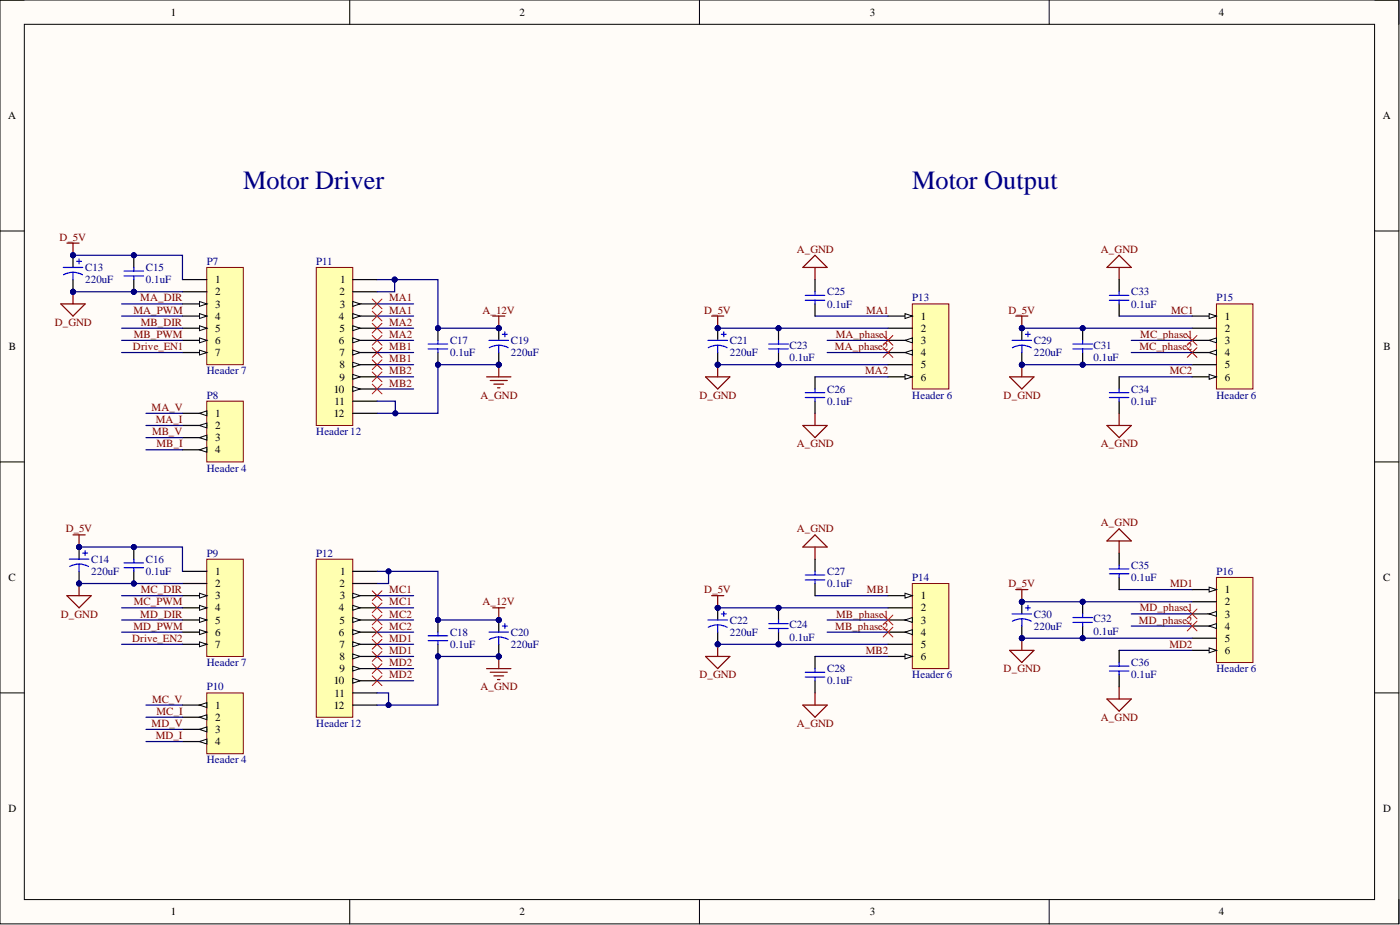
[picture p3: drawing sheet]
<svg xmlns="http://www.w3.org/2000/svg" width="292mm" height="193mm" viewBox="0 0 292 193" stroke-linecap="round" stroke-linejoin="round" font-family="sans-serif">
<defs><g id="words">
<g font-size="5.5" fill="#000080">
<text x="50.8" y="39.4">Motor Driver</text>
<text x="190.4" y="39.4">Motor Output</text>
</g>
<g font-size="2.3">
<text x="35.6" y="3.3">1</text>
<text x="108.4" y="3.3">2</text>
<text x="181.5" y="3.3">3</text>
<text x="254.3" y="3.3">4</text>
<text x="1.7" y="24.9">A</text>
<text x="288.5" y="24.9">A</text>
<text x="44.9" y="59.1">1</text>
<text x="71" y="59.1">1</text>
<text x="44.9" y="61.6">2</text>
<text x="44.9" y="64.2">3</text>
<text x="70.8" y="61.6">2</text>
<text x="70.9" y="64.2">3</text>
<text x="44.9" y="66.7">4</text>
<text x="44.9" y="69.2">5</text>
<text x="44.9" y="71.8">6</text>
<text x="70.7" y="66.7">4</text>
<text x="70.7" y="71.8">6</text>
<text x="70.8" y="69.2">5</text>
<text x="192.1" y="66.7">1</text>
<text x="192.1" y="69.2">2</text>
<text x="192.1" y="71.8">3</text>
<text x="255.6" y="66.7">1</text>
<text x="255.6" y="69.2">2</text>
<text x="255.6" y="71.8">3</text>
<text x="1.9" y="73">B</text>
<text x="44.9" y="74.3">7</text>
<text x="70.8" y="74.3">7</text>
<text x="70.8" y="76.8">8</text>
<text x="192.1" y="74.3">4</text>
<text x="192.1" y="76.8">5</text>
<text x="255.6" y="74.3">4</text>
<text x="255.6" y="76.8">5</text>
<text x="288.7" y="73">B</text>
<text x="69.6" y="81.9">10</text>
<text x="70.8" y="79.4">9</text>
<text x="192.1" y="79.4">6</text>
<text x="255.6" y="79.4">6</text>
<text x="44.9" y="87">1</text>
<text x="44.9" y="89.5">2</text>
<text x="69.6" y="87">12</text>
<text x="69.8" y="84.5">11</text>
<text x="44.9" y="92.1">3</text>
<text x="44.9" y="94.6">4</text>
<text x="44.9" y="120">1</text>
<text x="71" y="120">1</text>
<text x="1.8" y="121.2">C</text>
<text x="44.9" y="122.5">2</text>
<text x="44.9" y="125">3</text>
<text x="70.8" y="122.5">2</text>
<text x="70.9" y="125">3</text>
<text x="192.1" y="125">1</text>
<text x="255.6" y="123.8">1</text>
<text x="288.6" y="121.2">C</text>
<text x="44.9" y="127.6">4</text>
<text x="44.9" y="130.1">5</text>
<text x="70.7" y="127.6">4</text>
<text x="70.8" y="130.1">5</text>
<text x="192.1" y="127.6">2</text>
<text x="192.1" y="130.1">3</text>
<text x="255.6" y="126.3">2</text>
<text x="255.6" y="128.8">3</text>
<text x="255.6" y="131.4">4</text>
<text x="44.9" y="132.6">6</text>
<text x="44.9" y="135.2">7</text>
<text x="70.7" y="132.6">6</text>
<text x="70.8" y="135.2">7</text>
<text x="70.8" y="137.7">8</text>
<text x="192.1" y="132.6">4</text>
<text x="192.1" y="135.2">5</text>
<text x="192.1" y="137.7">6</text>
<text x="255.6" y="133.9">5</text>
<text x="255.6" y="136.4">6</text>
<text x="69.6" y="142.8">10</text>
<text x="70.8" y="140.2">9</text>
<text x="44.9" y="147.9">1</text>
<text x="69.6" y="147.9">12</text>
<text x="69.8" y="145.3">11</text>
<text x="44.9" y="150.4">2</text>
<text x="44.9" y="152.9">3</text>
<text x="44.9" y="155.5">4</text>
<text x="1.8" y="169.4">D</text>
<text x="288.6" y="169.4">D</text>
<text x="35.6" y="191">1</text>
<text x="108.4" y="191">2</text>
<text x="181.5" y="191">3</text>
<text x="254.3" y="191">4</text>
</g>
<g font-size="2.3" fill="#800000">
<text x="12.4" y="50.2">D_5V</text>
<text x="166.2" y="52.7">A_GND</text>
<text x="229.7" y="52.7">A_GND</text>
<text x="27.8" y="65.4">MA_PWM</text>
<text x="29.3" y="62.9">MA_DIR</text>
<text x="81.2" y="62.9">MA1</text>
<text x="81.2" y="65.4">MA1</text>
<text x="100.7" y="65.4">A_12V</text>
<text x="147" y="65.4">D_5V</text>
<text x="180.7" y="65.4">MA1</text>
<text x="210.4" y="65.4">D_5V</text>
<text x="244.3" y="65.4">MC1</text>
<text x="11.4" y="68">D_GND</text>
<text x="27.9" y="70.5">MB_PWM</text>
<text x="29.4" y="68">MB_DIR</text>
<text x="81.2" y="68">MA2</text>
<text x="81.2" y="70.5">MA2</text>
<text x="174.4" y="70.5">MA_phase1</text>
<text x="237.9" y="70.5">MC_phase1</text>
<text x="27.7" y="73">Drive_EN1</text>
<text x="81.2" y="73">MB1</text>
<text x="81.2" y="75.6">MB1</text>
<text x="174.2" y="73">MA_phase2</text>
<text x="237.7" y="73">MC_phase2</text>
<text x="81.2" y="78.1">MB2</text>
<text x="81.2" y="80.6">MB2</text>
<text x="100.3" y="83.2">A_GND</text>
<text x="145.9" y="83.2">D_GND</text>
<text x="180.5" y="78.1">MA2</text>
<text x="209.4" y="83.2">D_GND</text>
<text x="244.1" y="78.1">MC2</text>
<text x="31.6" y="85.7">MA_V</text>
<text x="32.5" y="88.3">MA_I</text>
<text x="31.7" y="90.8">MB_V</text>
<text x="32.7" y="93.3">MB_I</text>
<text x="166.2" y="93.3">A_GND</text>
<text x="229.7" y="93.3">A_GND</text>
<text x="13.7" y="111.1">D_5V</text>
<text x="166.2" y="111.1">A_GND</text>
<text x="229.7" y="109.8">A_GND</text>
<text x="29.4" y="123.8">MC_DIR</text>
<text x="81.2" y="123.8">MC1</text>
<text x="147" y="123.8">D_5V</text>
<text x="180.9" y="123.8">MB1</text>
<text x="210.4" y="122.5">D_5V</text>
<text x="244.2" y="122.5">MD1</text>
<text x="12.7" y="128.8">D_GND</text>
<text x="27.8" y="131.4">MD_PWM</text>
<text x="27.9" y="126.3">MC_PWM</text>
<text x="29.3" y="128.8">MD_DIR</text>
<text x="81.2" y="128.8">MC2</text>
<text x="81.2" y="126.3">MC1</text>
<text x="81.2" y="131.4">MC2</text>
<text x="100.7" y="126.3">A_12V</text>
<text x="174.3" y="131.4">MB_phase2</text>
<text x="174.4" y="128.8">MB_phase1</text>
<text x="237.6" y="130.1">MD_phase2</text>
<text x="237.8" y="127.6">MD_phase1</text>
<text x="27.6" y="133.9">Drive_EN2</text>
<text x="81.2" y="133.9">MD1</text>
<text x="81.2" y="136.4">MD1</text>
<text x="180.6" y="136.4">MB2</text>
<text x="244" y="135.2">MD2</text>
<text x="81.2" y="139">MD2</text>
<text x="81.2" y="141.5">MD2</text>
<text x="145.9" y="141.5">D_GND</text>
<text x="209.4" y="140.2">D_GND</text>
<text x="31.7" y="146.6">MC_V</text>
<text x="32.7" y="149.1">MC_I</text>
<text x="100.3" y="144">A_GND</text>
<text x="31.6" y="151.7">MD_V</text>
<text x="32.5" y="154.2">MD_I</text>
<text x="166.2" y="151.7">A_GND</text>
<text x="229.7" y="150.4">A_GND</text>
</g>
<g font-size="2.3" fill="#000080">
<text x="17.8" y="56.6">C13</text>
<text x="17.8" y="59.1">220uF</text>
<text x="30.5" y="56.6">C15</text>
<text x="30.5" y="59.1">0.1uF</text>
<text x="43.1" y="55.3">P7</text>
<text x="66" y="55.3">P11</text>
<text x="172.6" y="61.6">C25</text>
<text x="172.6" y="64.2">0.1uF</text>
<text x="190.4" y="62.9">P13</text>
<text x="236" y="61.6">C33</text>
<text x="236" y="64.2">0.1uF</text>
<text x="253.8" y="62.9">P15</text>
<text x="93.9" y="71.8">C17</text>
<text x="106.6" y="71.8">C19</text>
<text x="152.3" y="71.8">C21</text>
<text x="215.7" y="71.8">C29</text>
<text x="93.9" y="74.3">0.1uF</text>
<text x="106.6" y="74.3">220uF</text>
<text x="152.3" y="74.3">220uF</text>
<text x="164.7" y="72.8">C23</text>
<text x="164.7" y="75.3">0.1uF</text>
<text x="215.7" y="74.3">220uF</text>
<text x="228.2" y="72.8">C31</text>
<text x="228.2" y="75.3">0.1uF</text>
<text x="43.1" y="78.1">Header 7</text>
<text x="43.1" y="83.2">P8</text>
<text x="172.6" y="81.9">C26</text>
<text x="190.4" y="83.2">Header 6</text>
<text x="236" y="81.9">C34</text>
<text x="253.8" y="83.2">Header 6</text>
<text x="172.6" y="84.5">0.1uF</text>
<text x="236" y="84.5">0.1uF</text>
<text x="66" y="90.8">Header 12</text>
<text x="43.1" y="98.4">Header 4</text>
<text x="19" y="117.4">C14</text>
<text x="19" y="120">220uF</text>
<text x="30.5" y="117.4">C16</text>
<text x="30.5" y="120">0.1uF</text>
<text x="43.1" y="116.2">P9</text>
<text x="66" y="116.2">P12</text>
<text x="172.6" y="120">C27</text>
<text x="236" y="118.7">C35</text>
<text x="253.8" y="120">P16</text>
<text x="172.6" y="122.5">0.1uF</text>
<text x="190.4" y="121.2">P14</text>
<text x="236" y="121.2">0.1uF</text>
<text x="152.3" y="130.1">C22</text>
<text x="164.7" y="131.1">C24</text>
<text x="215.7" y="128.8">C30</text>
<text x="215.7" y="131.4">220uF</text>
<text x="228.2" y="129.8">C32</text>
<text x="93.9" y="132.6">C18</text>
<text x="93.9" y="135.2">0.1uF</text>
<text x="106.6" y="132.6">C20</text>
<text x="106.6" y="135.2">220uF</text>
<text x="152.3" y="132.6">220uF</text>
<text x="164.7" y="133.6">0.1uF</text>
<text x="228.2" y="132.4">0.1uF</text>
<text x="43.1" y="139">Header 7</text>
<text x="172.6" y="140.2">C28</text>
<text x="172.6" y="142.8">0.1uF</text>
<text x="190.4" y="141.5">Header 6</text>
<text x="236" y="139">C36</text>
<text x="236" y="141.5">0.1uF</text>
<text x="253.8" y="140.2">Header 6</text>
<text x="43.1" y="144">P10</text>
<text x="66" y="151.7">Header 12</text>
<text x="43.1" y="159.3">Header 4</text>
</g>
</g></defs>
<path d="M0 0h291.9v192.7h-291.9z" fill-rule="evenodd" fill="#fffcf8"/>
<path d="M0 0h291.9v192.7h-291.9z" fill="none" stroke="#000" stroke-width=".21"/>
<path d="M5.1 5.1h281.7v182.6h-281.7z" fill-rule="evenodd" fill="#fffcf8"/>
<g fill="none" stroke="#000" stroke-width=".21">
<path d="M0 0h5.1M5.1 5.1h281.7v182.6h-281.7zM73 0v5.1M145.9 0v5.1M218.9 0v5.1M286.8 0h5.1v5.1M0 48.2h5.1M286.8 48.2h5.1M0 96.4h5.1M286.8 96.4h5.1M0 144.6h5.1M286.8 144.6h5.1"/>
<path d="M73 187.7v5M145.9 187.7v5M218.9 187.7v5M291.9 187.7v5"/>
</g>
<path d="M66 116.7h7.6v32.9h-7.6z" fill-rule="evenodd" fill="#ffffb0"/>
<path d="M66 116.7h7.6v32.9h-7.6z" fill="none" stroke="#800000" stroke-width=".21"/>
<path d="M73.6 119.2h5.1M73.6 121.7h5.1M73.6 124.3h5.1" fill="none" stroke="#000" stroke-width=".25"/>
<path d="M73.6 123.8l1.5 .5-1.5 .5z" fill="#f8fcff"/>
<path d="M73.6 123.8l1.5 .5-1.5 .5z" fill="none" stroke="#000" stroke-width=".21"/>
<path d="M73.6 126.8h5.1" fill="none" stroke="#000" stroke-width=".25"/>
<path d="M73.6 126.3l1.5 .5-1.5 .5z" fill="#f8fcff"/>
<path d="M73.6 126.3l1.5 .5-1.5 .5z" fill="none" stroke="#000" stroke-width=".21"/>
<path d="M73.6 129.3h5.1" fill="none" stroke="#000" stroke-width=".25"/>
<path d="M73.6 128.8l1.5 .5-1.5 .5z" fill="#f8fcff"/>
<path d="M73.6 128.8l1.5 .5-1.5 .5z" fill="none" stroke="#000" stroke-width=".21"/>
<path d="M73.6 131.9h5.1" fill="none" stroke="#000" stroke-width=".25"/>
<path d="M73.6 131.4l1.5 .5-1.5 .5z" fill="#f8fcff"/>
<path d="M73.6 131.4l1.5 .5-1.5 .5z" fill="none" stroke="#000" stroke-width=".21"/>
<path d="M73.6 134.4h5.1" fill="none" stroke="#000" stroke-width=".25"/>
<path d="M73.6 133.9l1.5 .5-1.5 .5z" fill="#f8fcff"/>
<path d="M73.6 133.9l1.5 .5-1.5 .5z" fill="none" stroke="#000" stroke-width=".21"/>
<path d="M73.6 136.9h5.1" fill="none" stroke="#000" stroke-width=".25"/>
<path d="M73.6 136.4l1.5 .5-1.5 .6z" fill="#f8fcff"/>
<path d="M73.6 136.4l1.5 .5-1.5 .6z" fill="none" stroke="#000" stroke-width=".21"/>
<path d="M73.6 139.5h5.1" fill="none" stroke="#000" stroke-width=".25"/>
<path d="M73.6 139l1.5 .5-1.5 .5z" fill="#f8fcff"/>
<path d="M73.6 139l1.5 .5-1.5 .5z" fill="none" stroke="#000" stroke-width=".21"/>
<path d="M73.6 142h5.1" fill="none" stroke="#000" stroke-width=".25"/>
<path d="M73.6 141.5l1.5 .5-1.5 .5z" fill="#f8fcff"/>
<path d="M73.6 141.5l1.5 .5-1.5 .5z" fill="none" stroke="#000" stroke-width=".21"/>
<path d="M73.6 144.6h5.1M73.6 147.1h5.1" fill="none" stroke="#000" stroke-width=".25"/>
<path d="M43.1 116.7h7.7v20.2h-7.7z" fill-rule="evenodd" fill="#ffffb0"/>
<path d="M43.1 116.7h7.7v20.2h-7.7z" fill="none" stroke="#800000" stroke-width=".21"/>
<path d="M38.1 119.2h5M38.1 121.7h5M38.1 124.3h5" fill="none" stroke="#000" stroke-width=".25"/>
<path d="M41.6 123.8l1.5 .5-1.5 .5z" fill="#f8fcff"/>
<path d="M41.6 123.8l1.5 .5-1.5 .5z" fill="none" stroke="#000" stroke-width=".21"/>
<path d="M38.1 126.8h5" fill="none" stroke="#000" stroke-width=".25"/>
<path d="M41.6 126.3l1.5 .5-1.5 .5z" fill="#f8fcff"/>
<path d="M41.6 126.3l1.5 .5-1.5 .5z" fill="none" stroke="#000" stroke-width=".21"/>
<path d="M38.1 129.3h5" fill="none" stroke="#000" stroke-width=".25"/>
<path d="M41.6 128.8l1.5 .5-1.5 .5z" fill="#f8fcff"/>
<path d="M41.6 128.8l1.5 .5-1.5 .5z" fill="none" stroke="#000" stroke-width=".21"/>
<path d="M38.1 131.9h5" fill="none" stroke="#000" stroke-width=".25"/>
<path d="M41.6 131.4l1.5 .5-1.5 .5z" fill="#f8fcff"/>
<path d="M41.6 131.4l1.5 .5-1.5 .5z" fill="none" stroke="#000" stroke-width=".21"/>
<path d="M38.1 134.4h5" fill="none" stroke="#000" stroke-width=".25"/>
<path d="M41.6 133.9l1.5 .5-1.5 .5z" fill="#f8fcff"/>
<path d="M41.6 133.9l1.5 .5-1.5 .5z" fill="none" stroke="#000" stroke-width=".21"/>
<path d="M66 55.8h7.6v33h-7.6z" fill-rule="evenodd" fill="#ffffb0"/>
<path d="M66 55.8h7.6v33h-7.6z" fill="none" stroke="#800000" stroke-width=".21"/>
<path d="M73.6 58.3h5.1M73.6 60.9h5.1M73.6 63.4h5.1" fill="none" stroke="#000" stroke-width=".25"/>
<path d="M73.6 62.9l1.5 .5-1.5 .5z" fill="#f8fcff"/>
<path d="M73.6 62.9l1.5 .5-1.5 .5z" fill="none" stroke="#000" stroke-width=".21"/>
<path d="M73.6 65.9h5.1" fill="none" stroke="#000" stroke-width=".25"/>
<path d="M73.6 65.4l1.5 .5-1.5 .5z" fill="#f8fcff"/>
<path d="M73.6 65.4l1.5 .5-1.5 .5z" fill="none" stroke="#000" stroke-width=".21"/>
<path d="M73.6 68.5h5.1" fill="none" stroke="#000" stroke-width=".25"/>
<path d="M73.6 68l1.5 .5-1.5 .5z" fill="#f8fcff"/>
<path d="M73.6 68l1.5 .5-1.5 .5z" fill="none" stroke="#000" stroke-width=".21"/>
<path d="M73.6 71h5.1" fill="none" stroke="#000" stroke-width=".25"/>
<path d="M73.6 70.5l1.5 .5-1.5 .5z" fill="#f8fcff"/>
<path d="M73.6 70.5l1.5 .5-1.5 .5z" fill="none" stroke="#000" stroke-width=".21"/>
<path d="M73.6 73.5h5.1" fill="none" stroke="#000" stroke-width=".25"/>
<path d="M73.6 73l1.5 .5-1.5 .6z" fill="#f8fcff"/>
<path d="M73.6 73l1.5 .5-1.5 .6z" fill="none" stroke="#000" stroke-width=".21"/>
<path d="M73.6 76.1h5.1" fill="none" stroke="#000" stroke-width=".25"/>
<path d="M73.6 75.6l1.5 .5-1.5 .5z" fill="#f8fcff"/>
<path d="M73.6 75.6l1.5 .5-1.5 .5z" fill="none" stroke="#000" stroke-width=".21"/>
<path d="M73.6 78.6h5.1" fill="none" stroke="#000" stroke-width=".25"/>
<path d="M73.6 78.1l1.5 .5-1.5 .5z" fill="#f8fcff"/>
<path d="M73.6 78.1l1.5 .5-1.5 .5z" fill="none" stroke="#000" stroke-width=".21"/>
<path d="M73.6 81.2h5.1" fill="none" stroke="#000" stroke-width=".25"/>
<path d="M73.6 80.6l1.5 .6-1.5 .5z" fill="#f8fcff"/>
<path d="M73.6 80.6l1.5 .6-1.5 .5z" fill="none" stroke="#000" stroke-width=".21"/>
<path d="M73.6 83.7h5.1M73.6 86.2h5.1" fill="none" stroke="#000" stroke-width=".25"/>
<path d="M43.1 55.8h7.7v20.3h-7.7z" fill-rule="evenodd" fill="#ffffb0"/>
<path d="M43.1 55.8h7.7v20.3h-7.7z" fill="none" stroke="#800000" stroke-width=".21"/>
<path d="M38.1 58.3h5M38.1 60.9h5M38.1 63.4h5" fill="none" stroke="#000" stroke-width=".25"/>
<path d="M41.6 62.9l1.5 .5-1.5 .5z" fill="#f8fcff"/>
<path d="M41.6 62.9l1.5 .5-1.5 .5z" fill="none" stroke="#000" stroke-width=".21"/>
<path d="M38.1 65.9h5" fill="none" stroke="#000" stroke-width=".25"/>
<path d="M41.6 65.4l1.5 .5-1.5 .5z" fill="#f8fcff"/>
<path d="M41.6 65.4l1.5 .5-1.5 .5z" fill="none" stroke="#000" stroke-width=".21"/>
<path d="M38.1 68.5h5" fill="none" stroke="#000" stroke-width=".25"/>
<path d="M41.6 68l1.5 .5-1.5 .5z" fill="#f8fcff"/>
<path d="M41.6 68l1.5 .5-1.5 .5z" fill="none" stroke="#000" stroke-width=".21"/>
<path d="M38.1 71h5" fill="none" stroke="#000" stroke-width=".25"/>
<path d="M41.6 70.5l1.5 .5-1.5 .5z" fill="#f8fcff"/>
<path d="M41.6 70.5l1.5 .5-1.5 .5z" fill="none" stroke="#000" stroke-width=".21"/>
<path d="M38.1 73.5h5" fill="none" stroke="#000" stroke-width=".25"/>
<path d="M41.6 73l1.5 .5-1.5 .6z" fill="#f8fcff"/>
<path d="M41.6 73l1.5 .5-1.5 .6z" fill="none" stroke="#000" stroke-width=".21"/>
<circle cx="15.2" cy="53.3" r=".51" fill="#000080"/>
<circle cx="15.2" cy="53.3" r=".51" fill="none" stroke="#000080" stroke-width=".21"/>
<circle cx="15.2" cy="60.9" r=".51" fill="#000080"/>
<circle cx="15.2" cy="60.9" r=".51" fill="none" stroke="#000080" stroke-width=".21"/>
<path d="M15.2 53.3v2.5" fill="none" stroke="#000" stroke-width=".25"/>
<circle cx="15.2" cy="53.3" r=".51" fill="#000080"/>
<circle cx="15.2" cy="53.3" r=".51" fill="none" stroke="#000080" stroke-width=".21"/>
<path d="M15.2 58.3v2.6" fill="none" stroke="#000" stroke-width=".25"/>
<circle cx="15.2" cy="60.9" r=".51" fill="#000080"/>
<circle cx="15.2" cy="60.9" r=".51" fill="none" stroke="#000080" stroke-width=".21"/>
<path d="M13.2 55.8h4.1M15.2 56.8l.8 .1 1.2 .4M15.2 56.8l-.8 .1-1.1 .4M15.2 56.8v1.5M16 54.5h1M16.5 54v1" fill="none" stroke="#00f" stroke-width=".25"/>
<circle cx="27.9" cy="60.9" r=".51" fill="#000080"/>
<circle cx="27.9" cy="60.9" r=".51" fill="none" stroke="#000080" stroke-width=".21"/>
<circle cx="27.9" cy="53.3" r=".51" fill="#000080"/>
<circle cx="27.9" cy="53.3" r=".51" fill="none" stroke="#000080" stroke-width=".21"/>
<path d="M27.9 58.3v2.6" fill="none" stroke="#000" stroke-width=".25"/>
<circle cx="27.9" cy="60.9" r=".51" fill="#000080"/>
<circle cx="27.9" cy="60.9" r=".51" fill="none" stroke="#000080" stroke-width=".21"/>
<path d="M27.9 53.3v2.5" fill="none" stroke="#000" stroke-width=".25"/>
<circle cx="27.9" cy="53.3" r=".51" fill="#000080"/>
<circle cx="27.9" cy="53.3" r=".51" fill="none" stroke="#000080" stroke-width=".21"/>
<path d="M25.9 56.6h4M25.9 57.6h4M27.9 55.8v.8M27.9 57.6v.7" fill="none" stroke="#00f" stroke-width=".25"/>
<path d="M14 50.7h2.5M15.2 50.7v2.6" fill="none" stroke="#800000" stroke-width=".25"/>
<circle cx="15.2" cy="53.3" r=".51" fill="#000080"/>
<circle cx="15.2" cy="53.3" r=".51" fill="none" stroke="#000080" stroke-width=".21"/>
<path d="M12.7 63.4h5.1l-2.6 2.5zM15.2 60.9v2.5" fill="none" stroke="#800000" stroke-width=".25"/>
<circle cx="15.2" cy="60.9" r=".51" fill="#000080"/>
<circle cx="15.2" cy="60.9" r=".51" fill="none" stroke="#000080" stroke-width=".21"/>
<circle cx="16.5" cy="114.1" r=".51" fill="#000080"/>
<circle cx="16.5" cy="114.1" r=".51" fill="none" stroke="#000080" stroke-width=".21"/>
<circle cx="16.5" cy="121.7" r=".51" fill="#000080"/>
<circle cx="16.5" cy="121.7" r=".51" fill="none" stroke="#000080" stroke-width=".21"/>
<path d="M16.5 114.1v2.6" fill="none" stroke="#000" stroke-width=".25"/>
<circle cx="16.5" cy="114.1" r=".51" fill="#000080"/>
<circle cx="16.5" cy="114.1" r=".51" fill="none" stroke="#000080" stroke-width=".21"/>
<path d="M16.5 119.2v2.5" fill="none" stroke="#000" stroke-width=".25"/>
<circle cx="16.5" cy="121.7" r=".51" fill="#000080"/>
<circle cx="16.5" cy="121.7" r=".51" fill="none" stroke="#000080" stroke-width=".21"/>
<path d="M14.5 116.7h4M16.5 117.7l.8 .1 1.2 .4M16.5 117.7l-.8 .1-1.2 .4M16.5 117.7v1.5M17.3 115.4h1M17.8 114.9v1" fill="none" stroke="#00f" stroke-width=".25"/>
<circle cx="27.9" cy="121.7" r=".51" fill="#000080"/>
<circle cx="27.9" cy="121.7" r=".51" fill="none" stroke="#000080" stroke-width=".21"/>
<circle cx="27.9" cy="114.1" r=".51" fill="#000080"/>
<circle cx="27.9" cy="114.1" r=".51" fill="none" stroke="#000080" stroke-width=".21"/>
<path d="M27.9 119.2v2.5" fill="none" stroke="#000" stroke-width=".25"/>
<circle cx="27.9" cy="121.7" r=".51" fill="#000080"/>
<circle cx="27.9" cy="121.7" r=".51" fill="none" stroke="#000080" stroke-width=".21"/>
<path d="M27.9 114.1v2.6" fill="none" stroke="#000" stroke-width=".25"/>
<circle cx="27.9" cy="114.1" r=".51" fill="#000080"/>
<circle cx="27.9" cy="114.1" r=".51" fill="none" stroke="#000080" stroke-width=".21"/>
<path d="M25.9 117.4h4M25.9 118.4h4M27.9 116.7v.7M27.9 118.4v.8" fill="none" stroke="#00f" stroke-width=".25"/>
<path d="M15.2 111.6h2.6M16.5 111.6v2.5" fill="none" stroke="#800000" stroke-width=".25"/>
<circle cx="16.5" cy="114.1" r=".51" fill="#000080"/>
<circle cx="16.5" cy="114.1" r=".51" fill="none" stroke="#000080" stroke-width=".21"/>
<path d="M14 124.3h5l-2.5 2.5zM16.5 121.7v2.6" fill="none" stroke="#800000" stroke-width=".25"/>
<circle cx="16.5" cy="121.7" r=".51" fill="#000080"/>
<circle cx="16.5" cy="121.7" r=".51" fill="none" stroke="#000080" stroke-width=".21"/>
<path d="M190.4 63.4h7.6v17.8h-7.6z" fill-rule="evenodd" fill="#ffffb0"/>
<path d="M190.4 63.4h7.6v17.8h-7.6z" fill="none" stroke="#800000" stroke-width=".21"/>
<path d="M185.3 65.9h5.1" fill="none" stroke="#000" stroke-width=".25"/>
<path d="M188.8 65.4l1.6 .5-1.6 .5z" fill="#f8fcff"/>
<path d="M188.8 65.4l1.6 .5-1.6 .5z" fill="none" stroke="#000" stroke-width=".21"/>
<path d="M185.3 68.5h5.1M185.3 71h5.1" fill="none" stroke="#000" stroke-width=".25"/>
<path d="M188.8 71l1.6-.5v1z" fill="#f8fcff"/>
<path d="M188.8 71l1.6-.5v1z" fill="none" stroke="#000" stroke-width=".21"/>
<path d="M185.3 73.5h5.1" fill="none" stroke="#000" stroke-width=".25"/>
<path d="M188.8 73.5l1.6-.5v1.1z" fill="#f8fcff"/>
<path d="M188.8 73.5l1.6-.5v1.1z" fill="none" stroke="#000" stroke-width=".21"/>
<path d="M185.3 76.1h5.1M185.3 78.6h5.1" fill="none" stroke="#000" stroke-width=".25"/>
<path d="M188.8 78.1l1.6 .5-1.6 .5z" fill="#f8fcff"/>
<path d="M188.8 78.1l1.6 .5-1.6 .5z" fill="none" stroke="#000" stroke-width=".21"/>
<circle cx="149.7" cy="68.5" r=".51" fill="#000080"/>
<circle cx="149.7" cy="68.5" r=".51" fill="none" stroke="#000080" stroke-width=".21"/>
<circle cx="149.7" cy="76.1" r=".51" fill="#000080"/>
<circle cx="149.7" cy="76.1" r=".51" fill="none" stroke="#000080" stroke-width=".21"/>
<path d="M149.7 68.5v2.5" fill="none" stroke="#000" stroke-width=".25"/>
<circle cx="149.7" cy="68.5" r=".51" fill="#000080"/>
<circle cx="149.7" cy="68.5" r=".51" fill="none" stroke="#000080" stroke-width=".21"/>
<path d="M149.7 73.5v2.6" fill="none" stroke="#000" stroke-width=".25"/>
<circle cx="149.7" cy="76.1" r=".51" fill="#000080"/>
<circle cx="149.7" cy="76.1" r=".51" fill="none" stroke="#000080" stroke-width=".21"/>
<path d="M147.7 71h4.1M149.7 72l.9 .1 1.1 .4M149.7 72l-.8 .1-1.1 .4M149.7 72v1.5M150.5 69.7h1M151 69.2v1" fill="none" stroke="#00f" stroke-width=".25"/>
<path d="M167.5 55.8l2.5-2.5 2.6 2.5zM170 55.8v2.5M147.2 78.6h5.1l-2.6 2.6zM149.7 76.1v2.5M167.5 88.8h5.1l-2.6 2.5zM170 86.2v2.6" fill="none" stroke="#800000" stroke-width=".25"/>
<circle cx="149.7" cy="76.1" r=".51" fill="#000080"/>
<circle cx="149.7" cy="76.1" r=".51" fill="none" stroke="#000080" stroke-width=".21"/>
<path d="M148.5 65.9h2.5M149.7 65.9v2.6" fill="none" stroke="#800000" stroke-width=".25"/>
<circle cx="149.7" cy="68.5" r=".51" fill="#000080"/>
<circle cx="149.7" cy="68.5" r=".51" fill="none" stroke="#000080" stroke-width=".21"/>
<path d="M190.4 121.7h7.6v17.8h-7.6z" fill-rule="evenodd" fill="#ffffb0"/>
<path d="M190.4 121.7h7.6v17.8h-7.6z" fill="none" stroke="#800000" stroke-width=".21"/>
<path d="M185.3 124.3h5.1" fill="none" stroke="#000" stroke-width=".25"/>
<path d="M188.8 123.8l1.6 .5-1.6 .5z" fill="#f8fcff"/>
<path d="M188.8 123.8l1.6 .5-1.6 .5z" fill="none" stroke="#000" stroke-width=".21"/>
<path d="M185.3 126.8h5.1M185.3 129.3h5.1" fill="none" stroke="#000" stroke-width=".25"/>
<path d="M188.8 129.3l1.6-.5v1z" fill="#f8fcff"/>
<path d="M188.8 129.3l1.6-.5v1z" fill="none" stroke="#000" stroke-width=".21"/>
<path d="M185.3 131.9h5.1" fill="none" stroke="#000" stroke-width=".25"/>
<path d="M188.8 131.9l1.6-.5v1z" fill="#f8fcff"/>
<path d="M188.8 131.9l1.6-.5v1z" fill="none" stroke="#000" stroke-width=".21"/>
<path d="M185.3 134.4h5.1M185.3 136.9h5.1" fill="none" stroke="#000" stroke-width=".25"/>
<path d="M188.8 136.4l1.6 .5-1.6 .6z" fill="#f8fcff"/>
<path d="M188.8 136.4l1.6 .5-1.6 .6z" fill="none" stroke="#000" stroke-width=".21"/>
<circle cx="149.7" cy="126.8" r=".51" fill="#000080"/>
<circle cx="149.7" cy="126.8" r=".51" fill="none" stroke="#000080" stroke-width=".21"/>
<circle cx="149.7" cy="134.4" r=".51" fill="#000080"/>
<circle cx="149.7" cy="134.4" r=".51" fill="none" stroke="#000080" stroke-width=".21"/>
<path d="M149.7 126.8v2.5" fill="none" stroke="#000" stroke-width=".25"/>
<circle cx="149.7" cy="126.8" r=".51" fill="#000080"/>
<circle cx="149.7" cy="126.8" r=".51" fill="none" stroke="#000080" stroke-width=".21"/>
<path d="M149.7 131.9v2.5" fill="none" stroke="#000" stroke-width=".25"/>
<circle cx="149.7" cy="134.4" r=".51" fill="#000080"/>
<circle cx="149.7" cy="134.4" r=".51" fill="none" stroke="#000080" stroke-width=".21"/>
<path d="M147.7 129.3h4.1M149.7 130.4h.9l1.1 .5M149.7 130.4h-.8l-1.1 .5M149.7 130.4v1.5M150.5 128.1h1M151 127.6v1" fill="none" stroke="#00f" stroke-width=".25"/>
<path d="M167.5 114.1l2.5-2.5 2.6 2.5zM170 114.1v2.6M147.2 136.9h5.1l-2.6 2.6zM149.7 134.4v2.5M167.5 147.1h5.1l-2.6 2.5zM170 144.6v2.5" fill="none" stroke="#800000" stroke-width=".25"/>
<circle cx="149.7" cy="134.4" r=".51" fill="#000080"/>
<circle cx="149.7" cy="134.4" r=".51" fill="none" stroke="#000080" stroke-width=".21"/>
<path d="M148.5 124.3h2.5M149.7 124.3v2.5" fill="none" stroke="#800000" stroke-width=".25"/>
<circle cx="149.7" cy="126.8" r=".51" fill="#000080"/>
<circle cx="149.7" cy="126.8" r=".51" fill="none" stroke="#000080" stroke-width=".21"/>
<path d="M253.8 63.4h7.6v17.8h-7.6z" fill-rule="evenodd" fill="#ffffb0"/>
<path d="M253.8 63.4h7.6v17.8h-7.6z" fill="none" stroke="#800000" stroke-width=".21"/>
<path d="M248.7 65.9h5.1" fill="none" stroke="#000" stroke-width=".25"/>
<path d="M252.3 65.4l1.5 .5-1.5 .5z" fill="#f8fcff"/>
<path d="M252.3 65.4l1.5 .5-1.5 .5z" fill="none" stroke="#000" stroke-width=".21"/>
<path d="M248.7 68.5h5.1M248.7 71h5.1" fill="none" stroke="#000" stroke-width=".25"/>
<path d="M252.3 71l1.5-.5v1z" fill="#f8fcff"/>
<path d="M252.3 71l1.5-.5v1z" fill="none" stroke="#000" stroke-width=".21"/>
<path d="M248.7 73.5h5.1" fill="none" stroke="#000" stroke-width=".25"/>
<path d="M252.3 73.5l1.5-.5v1.1z" fill="#f8fcff"/>
<path d="M252.3 73.5l1.5-.5v1.1z" fill="none" stroke="#000" stroke-width=".21"/>
<path d="M248.7 76.1h5.1M248.7 78.6h5.1" fill="none" stroke="#000" stroke-width=".25"/>
<path d="M252.3 78.1l1.5 .5-1.5 .5z" fill="#f8fcff"/>
<path d="M252.3 78.1l1.5 .5-1.5 .5z" fill="none" stroke="#000" stroke-width=".21"/>
<circle cx="213.2" cy="68.5" r=".51" fill="#000080"/>
<circle cx="213.2" cy="68.5" r=".51" fill="none" stroke="#000080" stroke-width=".21"/>
<circle cx="213.2" cy="76.1" r=".51" fill="#000080"/>
<circle cx="213.2" cy="76.1" r=".51" fill="none" stroke="#000080" stroke-width=".21"/>
<path d="M213.2 68.5v2.5" fill="none" stroke="#000" stroke-width=".25"/>
<circle cx="213.2" cy="68.5" r=".51" fill="#000080"/>
<circle cx="213.2" cy="68.5" r=".51" fill="none" stroke="#000080" stroke-width=".21"/>
<path d="M213.2 73.5v2.6" fill="none" stroke="#000" stroke-width=".25"/>
<circle cx="213.2" cy="76.1" r=".51" fill="#000080"/>
<circle cx="213.2" cy="76.1" r=".51" fill="none" stroke="#000080" stroke-width=".21"/>
<path d="M211.2 71h4M213.2 72l.8 .1 1.2 .4M213.2 72l-.8 .1-1.2 .4M213.2 72v1.5M214 69.7h1M214.5 69.2v1" fill="none" stroke="#00f" stroke-width=".25"/>
<path d="M231 55.8l2.5-2.5 2.5 2.5zM233.5 55.8v2.5M210.7 78.6h5l-2.5 2.6zM213.2 76.1v2.5M231 88.8h5l-2.5 2.5zM233.5 86.2v2.6" fill="none" stroke="#800000" stroke-width=".25"/>
<circle cx="213.2" cy="76.1" r=".51" fill="#000080"/>
<circle cx="213.2" cy="76.1" r=".51" fill="none" stroke="#000080" stroke-width=".21"/>
<path d="M211.9 65.9h2.6M213.2 65.9v2.6" fill="none" stroke="#800000" stroke-width=".25"/>
<circle cx="213.2" cy="68.5" r=".51" fill="#000080"/>
<circle cx="213.2" cy="68.5" r=".51" fill="none" stroke="#000080" stroke-width=".21"/>
<path d="M253.8 120.5h7.6v17.7h-7.6z" fill-rule="evenodd" fill="#ffffb0"/>
<path d="M253.8 120.5h7.6v17.7h-7.6z" fill="none" stroke="#800000" stroke-width=".21"/>
<path d="M248.7 123h5.1" fill="none" stroke="#000" stroke-width=".25"/>
<path d="M252.3 122.5l1.5 .5-1.5 .5z" fill="#f8fcff"/>
<path d="M252.3 122.5l1.5 .5-1.5 .5z" fill="none" stroke="#000" stroke-width=".21"/>
<path d="M248.7 125.5h5.1M248.7 128.1h5.1" fill="none" stroke="#000" stroke-width=".25"/>
<path d="M252.3 128.1l1.5-.5v1z" fill="#f8fcff"/>
<path d="M252.3 128.1l1.5-.5v1z" fill="none" stroke="#000" stroke-width=".21"/>
<path d="M248.7 130.6h5.1" fill="none" stroke="#000" stroke-width=".25"/>
<path d="M252.3 130.6l1.5-.5v1z" fill="#f8fcff"/>
<path d="M252.3 130.6l1.5-.5v1z" fill="none" stroke="#000" stroke-width=".21"/>
<path d="M248.7 133.1h5.1M248.7 135.7h5.1" fill="none" stroke="#000" stroke-width=".25"/>
<path d="M252.3 135.2l1.5 .5-1.5 .5z" fill="#f8fcff"/>
<path d="M252.3 135.2l1.5 .5-1.5 .5z" fill="none" stroke="#000" stroke-width=".21"/>
<circle cx="213.2" cy="125.5" r=".51" fill="#000080"/>
<circle cx="213.2" cy="125.5" r=".51" fill="none" stroke="#000080" stroke-width=".21"/>
<circle cx="213.2" cy="133.1" r=".51" fill="#000080"/>
<circle cx="213.2" cy="133.1" r=".51" fill="none" stroke="#000080" stroke-width=".21"/>
<path d="M213.2 125.5v2.6" fill="none" stroke="#000" stroke-width=".25"/>
<circle cx="213.2" cy="125.5" r=".51" fill="#000080"/>
<circle cx="213.2" cy="125.5" r=".51" fill="none" stroke="#000080" stroke-width=".21"/>
<path d="M213.2 130.6v2.5" fill="none" stroke="#000" stroke-width=".25"/>
<circle cx="213.2" cy="133.1" r=".51" fill="#000080"/>
<circle cx="213.2" cy="133.1" r=".51" fill="none" stroke="#000080" stroke-width=".21"/>
<path d="M211.2 128.1h4M213.2 129.1l.8 .1 1.2 .4M213.2 129.1l-.8 .1-1.2 .4M213.2 129.1v1.5M214 126.8h1M214.5 126.3v1" fill="none" stroke="#00f" stroke-width=".25"/>
<path d="M231 112.9l2.5-2.6 2.5 2.6zM233.5 112.9v2.5M210.7 135.7h5l-2.5 2.5zM213.2 133.1v2.6M231 145.8h5l-2.5 2.6zM233.5 143.3v2.5" fill="none" stroke="#800000" stroke-width=".25"/>
<circle cx="213.2" cy="133.1" r=".51" fill="#000080"/>
<circle cx="213.2" cy="133.1" r=".51" fill="none" stroke="#000080" stroke-width=".21"/>
<path d="M211.9 123h2.6M213.2 123v2.5" fill="none" stroke="#800000" stroke-width=".25"/>
<circle cx="213.2" cy="125.5" r=".51" fill="#000080"/>
<circle cx="213.2" cy="125.5" r=".51" fill="none" stroke="#000080" stroke-width=".21"/>
<path d="M102.8 65.9h2.5M104.1 65.9v2.6" fill="none" stroke="#800000" stroke-width=".25"/>
<circle cx="104.1" cy="68.5" r=".51" fill="#000080"/>
<circle cx="104.1" cy="68.5" r=".51" fill="none" stroke="#000080" stroke-width=".21"/>
<path d="M101.5 78.6h5.1M102.3 79.4h3.5M104.1 76.1v2.5M103 80.1h2.1M103.8 80.9h.5" fill="none" stroke="#800000" stroke-width=".25"/>
<circle cx="104.1" cy="76.1" r=".51" fill="#000080"/>
<circle cx="104.1" cy="76.1" r=".51" fill="none" stroke="#000080" stroke-width=".21"/>
<path d="M102.8 126.8h2.5M104.1 126.8v2.5" fill="none" stroke="#800000" stroke-width=".25"/>
<circle cx="104.1" cy="129.3" r=".51" fill="#000080"/>
<circle cx="104.1" cy="129.3" r=".51" fill="none" stroke="#000080" stroke-width=".21"/>
<path d="M101.5 139.5h5.1M104.1 136.9v2.6M102.3 140.2h3.5M103 141h2.1M103.8 141.8h.5" fill="none" stroke="#800000" stroke-width=".25"/>
<circle cx="104.1" cy="136.9" r=".51" fill="#000080"/>
<circle cx="104.1" cy="136.9" r=".51" fill="none" stroke="#000080" stroke-width=".21"/>
<path d="M43.1 83.7h7.7v12.7h-7.7z" fill-rule="evenodd" fill="#ffffb0"/>
<path d="M43.1 83.7h7.7v12.7h-7.7z" fill="none" stroke="#800000" stroke-width=".21"/>
<path d="M38.1 86.2h5" fill="none" stroke="#000" stroke-width=".25"/>
<path d="M41.6 86.2l1.5-.5v1z" fill="#f8fcff"/>
<path d="M41.6 86.2l1.5-.5v1z" fill="none" stroke="#000" stroke-width=".21"/>
<path d="M38.1 88.8h5" fill="none" stroke="#000" stroke-width=".25"/>
<path d="M41.6 88.8l1.5-.5v1z" fill="#f8fcff"/>
<path d="M41.6 88.8l1.5-.5v1z" fill="none" stroke="#000" stroke-width=".21"/>
<path d="M38.1 91.3h5" fill="none" stroke="#000" stroke-width=".25"/>
<path d="M41.6 91.3l1.5-.5v1z" fill="#f8fcff"/>
<path d="M41.6 91.3l1.5-.5v1z" fill="none" stroke="#000" stroke-width=".21"/>
<path d="M38.1 93.8h5" fill="none" stroke="#000" stroke-width=".25"/>
<path d="M41.6 93.8l1.5-.5v1z" fill="#f8fcff"/>
<path d="M41.6 93.8l1.5-.5v1z" fill="none" stroke="#000" stroke-width=".21"/>
<path d="M43.1 144.6h7.7v12.6h-7.7z" fill-rule="evenodd" fill="#ffffb0"/>
<path d="M43.1 144.6h7.7v12.6h-7.7z" fill="none" stroke="#800000" stroke-width=".21"/>
<path d="M38.1 147.1h5" fill="none" stroke="#000" stroke-width=".25"/>
<path d="M41.6 147.1l1.5-.5v1z" fill="#f8fcff"/>
<path d="M41.6 147.1l1.5-.5v1z" fill="none" stroke="#000" stroke-width=".21"/>
<path d="M38.1 149.6h5" fill="none" stroke="#000" stroke-width=".25"/>
<path d="M41.6 149.6l1.5-.5v1z" fill="#f8fcff"/>
<path d="M41.6 149.6l1.5-.5v1z" fill="none" stroke="#000" stroke-width=".21"/>
<path d="M38.1 152.2h5" fill="none" stroke="#000" stroke-width=".25"/>
<path d="M41.6 152.2l1.5-.5v1z" fill="#f8fcff"/>
<path d="M41.6 152.2l1.5-.5v1z" fill="none" stroke="#000" stroke-width=".21"/>
<path d="M38.1 154.7h5" fill="none" stroke="#000" stroke-width=".25"/>
<path d="M41.6 154.7l1.5-.5v1z" fill="#f8fcff"/>
<path d="M41.6 154.7l1.5-.5v1z" fill="none" stroke="#000" stroke-width=".21"/>
<g fill="none" stroke="#f00" stroke-width=".21">
<path d="M77.7 70l2 2M77.7 62.4l2 2M77.7 64.9l2 2.1M77.7 67.5l2 2M77.7 72.5l2 2.1M77.7 75.1l2 2M77.7 77.6l2 2M79.7 70l-2 2M79.7 62.4l-2 2M79.7 64.9l-2 2.1M79.7 67.5l-2 2M79.7 72.5l-2 2.1"/>
<path d="M79.7 75.1l-2 2M79.7 77.6l-2 2M184.3 70l2 2M184.3 72.5l2 2.1M186.3 70l-2 2M186.3 72.5l-2 2.1M247.7 70l2 2M247.7 72.5l2 2.1M249.7 70l-2 2M249.7 72.5l-2 2.1M77.7 80.1l2 2.1M79.7 80.1l-2 2.1"/>
<path d="M77.7 123.3l2 2M77.7 125.8l2 2M77.7 128.3l2 2.1M77.7 130.9l2 2M77.7 133.4l2 2M77.7 135.9l2 2.1M77.7 138.5l2 2M79.7 123.3l-2 2M79.7 125.8l-2 2M79.7 128.3l-2 2.1M79.7 130.9l-2 2M79.7 133.4l-2 2"/>
<path d="M79.7 135.9l-2 2.1M79.7 138.5l-2 2M184.3 128.3l2 2.1M184.3 130.9l2 2M186.3 128.3l-2 2.1M186.3 130.9l-2 2M247.7 127.1l2 2M247.7 129.6l2 2M249.7 127.1l-2 2M249.7 129.6l-2 2M77.7 141l2 2M79.7 141l-2 2"/>
</g>
<circle cx="91.4" cy="136.9" r=".51" fill="#000080"/>
<circle cx="91.4" cy="136.9" r=".51" fill="none" stroke="#000080" stroke-width=".21"/>
<circle cx="91.4" cy="129.3" r=".51" fill="#000080"/>
<circle cx="91.4" cy="129.3" r=".51" fill="none" stroke="#000080" stroke-width=".21"/>
<path d="M91.4 134.4v2.5" fill="none" stroke="#000" stroke-width=".25"/>
<circle cx="91.4" cy="136.9" r=".51" fill="#000080"/>
<circle cx="91.4" cy="136.9" r=".51" fill="none" stroke="#000080" stroke-width=".21"/>
<path d="M91.4 129.3v2.6" fill="none" stroke="#000" stroke-width=".25"/>
<circle cx="91.4" cy="129.3" r=".51" fill="#000080"/>
<circle cx="91.4" cy="129.3" r=".51" fill="none" stroke="#000080" stroke-width=".21"/>
<path d="M89.3 132.6h4.1M89.3 133.6h4.1M91.4 131.9v.7M91.4 133.6v.8" fill="none" stroke="#00f" stroke-width=".25"/>
<circle cx="104.1" cy="129.3" r=".51" fill="#000080"/>
<circle cx="104.1" cy="129.3" r=".51" fill="none" stroke="#000080" stroke-width=".21"/>
<circle cx="104.1" cy="136.9" r=".51" fill="#000080"/>
<circle cx="104.1" cy="136.9" r=".51" fill="none" stroke="#000080" stroke-width=".21"/>
<path d="M104.1 129.3v2.6" fill="none" stroke="#000" stroke-width=".25"/>
<circle cx="104.1" cy="129.3" r=".51" fill="#000080"/>
<circle cx="104.1" cy="129.3" r=".51" fill="none" stroke="#000080" stroke-width=".21"/>
<path d="M104.1 134.4v2.5" fill="none" stroke="#000" stroke-width=".25"/>
<circle cx="104.1" cy="136.9" r=".51" fill="#000080"/>
<circle cx="104.1" cy="136.9" r=".51" fill="none" stroke="#000080" stroke-width=".21"/>
<path d="M102 131.9h4.1M104.1 132.9l.8 .1 1.1 .4M104.1 132.9l-.9 .1-1.1 .4M104.1 132.9v1.5M104.8 130.6h1M105.3 130.1v1" fill="none" stroke="#00f" stroke-width=".25"/>
<circle cx="104.1" cy="68.5" r=".51" fill="#000080"/>
<circle cx="104.1" cy="68.5" r=".51" fill="none" stroke="#000080" stroke-width=".21"/>
<circle cx="104.1" cy="76.1" r=".51" fill="#000080"/>
<circle cx="104.1" cy="76.1" r=".51" fill="none" stroke="#000080" stroke-width=".21"/>
<path d="M104.1 68.5v2.5" fill="none" stroke="#000" stroke-width=".25"/>
<circle cx="104.1" cy="68.5" r=".51" fill="#000080"/>
<circle cx="104.1" cy="68.5" r=".51" fill="none" stroke="#000080" stroke-width=".21"/>
<path d="M104.1 73.5v2.6" fill="none" stroke="#000" stroke-width=".25"/>
<circle cx="104.1" cy="76.1" r=".51" fill="#000080"/>
<circle cx="104.1" cy="76.1" r=".51" fill="none" stroke="#000080" stroke-width=".21"/>
<path d="M102 71h4.1M104.1 72l.8 .1 1.1 .4M104.1 72l-.9 .1-1.1 .4M104.1 72v1.5M104.8 69.7h1M105.3 69.2v1" fill="none" stroke="#00f" stroke-width=".25"/>
<circle cx="91.4" cy="76.1" r=".51" fill="#000080"/>
<circle cx="91.4" cy="76.1" r=".51" fill="none" stroke="#000080" stroke-width=".21"/>
<circle cx="91.4" cy="68.5" r=".51" fill="#000080"/>
<circle cx="91.4" cy="68.5" r=".51" fill="none" stroke="#000080" stroke-width=".21"/>
<path d="M91.4 73.5v2.6" fill="none" stroke="#000" stroke-width=".25"/>
<circle cx="91.4" cy="76.1" r=".51" fill="#000080"/>
<circle cx="91.4" cy="76.1" r=".51" fill="none" stroke="#000080" stroke-width=".21"/>
<path d="M91.4 68.5v2.5" fill="none" stroke="#000" stroke-width=".25"/>
<circle cx="91.4" cy="68.5" r=".51" fill="#000080"/>
<circle cx="91.4" cy="68.5" r=".51" fill="none" stroke="#000080" stroke-width=".21"/>
<path d="M89.3 71.8h4.1M89.3 72.8h4.1M91.4 71v.8M91.4 72.8v.7" fill="none" stroke="#00f" stroke-width=".25"/>
<path d="M25.4 124.3h12.7M25.4 126.8h12.7M25.4 129.3h12.7M25.4 131.9h12.7M25.4 134.4h12.7M78.7 144.6h2.4v2.5h-2.4" fill="none" stroke="#000080" stroke-width=".25"/>
<circle cx="81.1" cy="147.1" r=".51" fill="#000080"/>
<circle cx="81.1" cy="147.1" r=".51" fill="none" stroke="#000080" stroke-width=".21"/>
<path d="M78.7 58.3h3.6M25.4 63.4h12.7M25.4 65.9h12.7M25.4 68.5h12.7M25.4 71h12.7M25.4 73.5h12.7" fill="none" stroke="#000080" stroke-width=".25"/>
<circle cx="82.3" cy="58.3" r=".51" fill="#000080"/>
<circle cx="82.3" cy="58.3" r=".51" fill="none" stroke="#000080" stroke-width=".21"/>
<path d="M16.5 121.7h21.6" fill="none" stroke="#000080" stroke-width=".25"/>
<circle cx="16.5" cy="121.7" r=".51" fill="#000080"/>
<circle cx="16.5" cy="121.7" r=".51" fill="none" stroke="#000080" stroke-width=".21"/>
<circle cx="27.9" cy="121.7" r=".51" fill="#000080"/>
<circle cx="27.9" cy="121.7" r=".51" fill="none" stroke="#000080" stroke-width=".21"/>
<path d="M15.2 60.9h12.7" fill="none" stroke="#000080" stroke-width=".25"/>
<circle cx="15.2" cy="60.9" r=".51" fill="#000080"/>
<circle cx="15.2" cy="60.9" r=".51" fill="none" stroke="#000080" stroke-width=".21"/>
<circle cx="27.9" cy="60.9" r=".51" fill="#000080"/>
<circle cx="27.9" cy="60.9" r=".51" fill="none" stroke="#000080" stroke-width=".21"/>
<path d="M27.9 60.9h10.2" fill="none" stroke="#000080" stroke-width=".25"/>
<circle cx="27.9" cy="60.9" r=".51" fill="#000080"/>
<circle cx="27.9" cy="60.9" r=".51" fill="none" stroke="#000080" stroke-width=".21"/>
<path d="M78.7 119.2h2.4" fill="none" stroke="#000080" stroke-width=".25"/>
<circle cx="81.1" cy="119.2" r=".51" fill="#000080"/>
<circle cx="81.1" cy="119.2" r=".51" fill="none" stroke="#000080" stroke-width=".21"/>
<path d="M16.5 114.1h21.6v5.1" fill="none" stroke="#000080" stroke-width=".25"/>
<circle cx="16.5" cy="114.1" r=".51" fill="#000080"/>
<circle cx="16.5" cy="114.1" r=".51" fill="none" stroke="#000080" stroke-width=".21"/>
<circle cx="27.9" cy="114.1" r=".51" fill="#000080"/>
<circle cx="27.9" cy="114.1" r=".51" fill="none" stroke="#000080" stroke-width=".21"/>
<path d="M15.2 53.3h22.9v5" fill="none" stroke="#000080" stroke-width=".25"/>
<circle cx="27.9" cy="53.3" r=".51" fill="#000080"/>
<circle cx="27.9" cy="53.3" r=".51" fill="none" stroke="#000080" stroke-width=".21"/>
<circle cx="15.2" cy="53.3" r=".51" fill="#000080"/>
<circle cx="15.2" cy="53.3" r=".51" fill="none" stroke="#000080" stroke-width=".21"/>
<path d="M149.7 68.5h35.6M170 65.9h15.3M170 78.6h15.3" fill="none" stroke="#000080" stroke-width=".25"/>
<circle cx="162.4" cy="68.5" r=".51" fill="#000080"/>
<circle cx="162.4" cy="68.5" r=".51" fill="none" stroke="#000080" stroke-width=".21"/>
<circle cx="149.7" cy="68.5" r=".51" fill="#000080"/>
<circle cx="149.7" cy="68.5" r=".51" fill="none" stroke="#000080" stroke-width=".21"/>
<path d="M149.7 76.1h35.6" fill="none" stroke="#000080" stroke-width=".25"/>
<circle cx="162.4" cy="76.1" r=".51" fill="#000080"/>
<circle cx="162.4" cy="76.1" r=".51" fill="none" stroke="#000080" stroke-width=".21"/>
<circle cx="149.7" cy="76.1" r=".51" fill="#000080"/>
<circle cx="149.7" cy="76.1" r=".51" fill="none" stroke="#000080" stroke-width=".21"/>
<path d="M172.6 73.5h12.7M172.6 71h12.7M149.7 126.8h35.6M170 124.3h15.3M170 136.9h15.3" fill="none" stroke="#000080" stroke-width=".25"/>
<circle cx="162.4" cy="126.8" r=".51" fill="#000080"/>
<circle cx="162.4" cy="126.8" r=".51" fill="none" stroke="#000080" stroke-width=".21"/>
<circle cx="149.7" cy="126.8" r=".51" fill="#000080"/>
<circle cx="149.7" cy="126.8" r=".51" fill="none" stroke="#000080" stroke-width=".21"/>
<path d="M149.7 134.4h35.6" fill="none" stroke="#000080" stroke-width=".25"/>
<circle cx="162.4" cy="134.4" r=".51" fill="#000080"/>
<circle cx="162.4" cy="134.4" r=".51" fill="none" stroke="#000080" stroke-width=".21"/>
<circle cx="149.7" cy="134.4" r=".51" fill="#000080"/>
<circle cx="149.7" cy="134.4" r=".51" fill="none" stroke="#000080" stroke-width=".21"/>
<path d="M213.2 68.5h35.5M233.5 65.9h15.2M233.5 78.6h15.2M172.6 131.9h12.7M172.6 129.3h12.7" fill="none" stroke="#000080" stroke-width=".25"/>
<circle cx="225.9" cy="68.5" r=".51" fill="#000080"/>
<circle cx="225.9" cy="68.5" r=".51" fill="none" stroke="#000080" stroke-width=".21"/>
<circle cx="213.2" cy="68.5" r=".51" fill="#000080"/>
<circle cx="213.2" cy="68.5" r=".51" fill="none" stroke="#000080" stroke-width=".21"/>
<path d="M213.2 76.1h35.5" fill="none" stroke="#000080" stroke-width=".25"/>
<circle cx="225.9" cy="76.1" r=".51" fill="#000080"/>
<circle cx="225.9" cy="76.1" r=".51" fill="none" stroke="#000080" stroke-width=".21"/>
<circle cx="213.2" cy="76.1" r=".51" fill="#000080"/>
<circle cx="213.2" cy="76.1" r=".51" fill="none" stroke="#000080" stroke-width=".21"/>
<path d="M236 73.5h12.7M236 71h12.7M213.2 125.5h35.5M233.5 123h15.2M233.5 135.7h15.2" fill="none" stroke="#000080" stroke-width=".25"/>
<circle cx="225.9" cy="125.5" r=".51" fill="#000080"/>
<circle cx="225.9" cy="125.5" r=".51" fill="none" stroke="#000080" stroke-width=".21"/>
<circle cx="213.2" cy="125.5" r=".51" fill="#000080"/>
<circle cx="213.2" cy="125.5" r=".51" fill="none" stroke="#000080" stroke-width=".21"/>
<path d="M213.2 133.1h35.5" fill="none" stroke="#000080" stroke-width=".25"/>
<circle cx="225.9" cy="133.1" r=".51" fill="#000080"/>
<circle cx="225.9" cy="133.1" r=".51" fill="none" stroke="#000080" stroke-width=".21"/>
<circle cx="213.2" cy="133.1" r=".51" fill="#000080"/>
<circle cx="213.2" cy="133.1" r=".51" fill="none" stroke="#000080" stroke-width=".21"/>
<path d="M82.3 58.1v2.8h-3.6M236 130.6h12.7M236 128.1h12.7" fill="none" stroke="#000080" stroke-width=".25"/>
<circle cx="82.3" cy="58.3" r=".51" fill="#000080"/>
<circle cx="82.3" cy="58.3" r=".51" fill="none" stroke="#000080" stroke-width=".21"/>
<path d="M82.3 58.3h9.1v10.2h12.7" fill="none" stroke="#000080" stroke-width=".25"/>
<circle cx="82.3" cy="58.3" r=".51" fill="#000080"/>
<circle cx="82.3" cy="58.3" r=".51" fill="none" stroke="#000080" stroke-width=".21"/>
<circle cx="91.4" cy="68.5" r=".51" fill="#000080"/>
<circle cx="91.4" cy="68.5" r=".51" fill="none" stroke="#000080" stroke-width=".21"/>
<circle cx="104.1" cy="68.5" r=".51" fill="#000080"/>
<circle cx="104.1" cy="68.5" r=".51" fill="none" stroke="#000080" stroke-width=".21"/>
<path d="M78.7 83.7h3.8v2.5" fill="none" stroke="#000080" stroke-width=".25"/>
<circle cx="82.5" cy="86.2" r=".51" fill="#000080"/>
<circle cx="82.5" cy="86.2" r=".51" fill="none" stroke="#000080" stroke-width=".21"/>
<path d="M78.7 121.7h2.4v-2.5h10.3v10.1h12.7" fill="none" stroke="#000080" stroke-width=".25"/>
<circle cx="81.1" cy="119.2" r=".51" fill="#000080"/>
<circle cx="81.1" cy="119.2" r=".51" fill="none" stroke="#000080" stroke-width=".21"/>
<circle cx="91.4" cy="129.3" r=".51" fill="#000080"/>
<circle cx="91.4" cy="129.3" r=".51" fill="none" stroke="#000080" stroke-width=".21"/>
<circle cx="104.1" cy="129.3" r=".51" fill="#000080"/>
<circle cx="104.1" cy="129.3" r=".51" fill="none" stroke="#000080" stroke-width=".21"/>
<path d="M104.1 136.9h-12.7v10.2h-10.3" fill="none" stroke="#000080" stroke-width=".25"/>
<circle cx="104.1" cy="136.9" r=".51" fill="#000080"/>
<circle cx="104.1" cy="136.9" r=".51" fill="none" stroke="#000080" stroke-width=".21"/>
<circle cx="91.4" cy="136.9" r=".51" fill="#000080"/>
<circle cx="91.4" cy="136.9" r=".51" fill="none" stroke="#000080" stroke-width=".21"/>
<circle cx="81.1" cy="147.1" r=".51" fill="#000080"/>
<circle cx="81.1" cy="147.1" r=".51" fill="none" stroke="#000080" stroke-width=".21"/>
<path d="M104.1 76.1h-12.7v10.1h-12.7M30.5 93.8h7.6M30.5 91.3h7.6M30.5 88.8h7.6M30.5 86.2h7.6M30.5 147.1h7.6M30.5 149.6h7.6M30.5 152.2h7.6M30.5 154.7h7.6" fill="none" stroke="#000080" stroke-width=".25"/>
<circle cx="82.5" cy="86.2" r=".51" fill="#000080"/>
<circle cx="82.5" cy="86.2" r=".51" fill="none" stroke="#000080" stroke-width=".21"/>
<circle cx="91.4" cy="76.1" r=".51" fill="#000080"/>
<circle cx="91.4" cy="76.1" r=".51" fill="none" stroke="#000080" stroke-width=".21"/>
<circle cx="104.1" cy="76.1" r=".51" fill="#000080"/>
<circle cx="104.1" cy="76.1" r=".51" fill="none" stroke="#000080" stroke-width=".21"/>
<g fill="none" stroke="#000080" stroke-width=".25">
<path d="M78.7 78.6h7.6M78.7 76.1h7.6M78.7 73.5h7.6M78.7 71h7.6M78.7 68.5h7.6M78.7 65.9h7.6M78.7 63.4h7.6M78.7 81.2h7.6M78.7 139.5h7.6M78.7 136.9h7.6M78.7 134.4h7.6M78.7 131.9h7.6"/>
<path d="M78.7 129.3h7.6M78.7 126.8h7.6M78.7 124.3h7.6M78.7 142h7.6"/>
</g>
<path d="M170 58.3v2.6M170 63.4v2.5M170 78.6v2.6M170 83.7v2.5" fill="none" stroke="#000" stroke-width=".25"/>
<path d="M168 61.6h4.1M168 62.6h4.1M170 60.9v.7M170 62.6v.8M168 81.9h4.1M168 82.9h4.1M170 81.2v.7M170 82.9v.8" fill="none" stroke="#00f" stroke-width=".25"/>
<circle cx="162.4" cy="76.1" r=".51" fill="#000080"/>
<circle cx="162.4" cy="76.1" r=".51" fill="none" stroke="#000080" stroke-width=".21"/>
<circle cx="162.4" cy="68.5" r=".51" fill="#000080"/>
<circle cx="162.4" cy="68.5" r=".51" fill="none" stroke="#000080" stroke-width=".21"/>
<path d="M162.4 73.5v2.6" fill="none" stroke="#000" stroke-width=".25"/>
<circle cx="162.4" cy="76.1" r=".51" fill="#000080"/>
<circle cx="162.4" cy="76.1" r=".51" fill="none" stroke="#000080" stroke-width=".21"/>
<path d="M162.4 68.5v2.5" fill="none" stroke="#000" stroke-width=".25"/>
<circle cx="162.4" cy="68.5" r=".51" fill="#000080"/>
<circle cx="162.4" cy="68.5" r=".51" fill="none" stroke="#000080" stroke-width=".21"/>
<path d="M160.4 71.8h4.1M160.4 72.8h4.1M162.4 71v.8M162.4 72.8v.7M231.5 61.6h4M231.5 62.6h4M233.5 60.9v.7M233.5 62.6v.8M231.5 81.9h4M231.5 82.9h4M233.5 81.2v.7M233.5 82.9v.8" fill="none" stroke="#00f" stroke-width=".25"/>
<path d="M233.5 58.3v2.6M233.5 63.4v2.5M233.5 78.6v2.6M233.5 83.7v2.5" fill="none" stroke="#000" stroke-width=".25"/>
<circle cx="225.9" cy="76.1" r=".51" fill="#000080"/>
<circle cx="225.9" cy="76.1" r=".51" fill="none" stroke="#000080" stroke-width=".21"/>
<circle cx="225.9" cy="68.5" r=".51" fill="#000080"/>
<circle cx="225.9" cy="68.5" r=".51" fill="none" stroke="#000080" stroke-width=".21"/>
<path d="M225.9 73.5v2.6" fill="none" stroke="#000" stroke-width=".25"/>
<circle cx="225.9" cy="76.1" r=".51" fill="#000080"/>
<circle cx="225.9" cy="76.1" r=".51" fill="none" stroke="#000080" stroke-width=".21"/>
<path d="M225.9 68.5v2.5" fill="none" stroke="#000" stroke-width=".25"/>
<circle cx="225.9" cy="68.5" r=".51" fill="#000080"/>
<circle cx="225.9" cy="68.5" r=".51" fill="none" stroke="#000080" stroke-width=".21"/>
<path d="M223.9 71.8h4M223.9 72.8h4M225.9 71v.8M225.9 72.8v.7M231.5 118.7h4M231.5 119.7h4M233.5 117.9v.8M233.5 119.7v.8M231.5 139h4M231.5 140h4M233.5 138.2v.8M233.5 140v.8" fill="none" stroke="#00f" stroke-width=".25"/>
<path d="M233.5 115.4v2.5M233.5 120.5v2.5M233.5 135.7v2.5M233.5 140.8v2.5" fill="none" stroke="#000" stroke-width=".25"/>
<circle cx="225.9" cy="133.1" r=".51" fill="#000080"/>
<circle cx="225.9" cy="133.1" r=".51" fill="none" stroke="#000080" stroke-width=".21"/>
<circle cx="225.9" cy="125.5" r=".51" fill="#000080"/>
<circle cx="225.9" cy="125.5" r=".51" fill="none" stroke="#000080" stroke-width=".21"/>
<path d="M225.9 130.6v2.5" fill="none" stroke="#000" stroke-width=".25"/>
<circle cx="225.9" cy="133.1" r=".51" fill="#000080"/>
<circle cx="225.9" cy="133.1" r=".51" fill="none" stroke="#000080" stroke-width=".21"/>
<path d="M225.9 125.5v2.6" fill="none" stroke="#000" stroke-width=".25"/>
<circle cx="225.9" cy="125.5" r=".51" fill="#000080"/>
<circle cx="225.9" cy="125.5" r=".51" fill="none" stroke="#000080" stroke-width=".21"/>
<path d="M168 120h4.1M170 119.2v.8M168 121h4.1M170 121v.7M170 139.5v.7M223.9 128.8h4M223.9 129.8h4M225.9 128.1v.7M225.9 129.8v.8M168 140.2h4.1M168 141.3h4.1M170 141.3v.7" fill="none" stroke="#00f" stroke-width=".25"/>
<path d="M170 116.7v2.5M170 121.7v2.6M170 136.9v2.6M170 142v2.6" fill="none" stroke="#000" stroke-width=".25"/>
<circle cx="162.4" cy="134.4" r=".51" fill="#000080"/>
<circle cx="162.4" cy="134.4" r=".51" fill="none" stroke="#000080" stroke-width=".21"/>
<circle cx="162.4" cy="126.8" r=".51" fill="#000080"/>
<circle cx="162.4" cy="126.8" r=".51" fill="none" stroke="#000080" stroke-width=".21"/>
<path d="M162.4 131.9v2.5" fill="none" stroke="#000" stroke-width=".25"/>
<circle cx="162.4" cy="134.4" r=".51" fill="#000080"/>
<circle cx="162.4" cy="134.4" r=".51" fill="none" stroke="#000080" stroke-width=".21"/>
<path d="M162.4 126.8v2.5" fill="none" stroke="#000" stroke-width=".25"/>
<circle cx="162.4" cy="126.8" r=".51" fill="#000080"/>
<circle cx="162.4" cy="126.8" r=".51" fill="none" stroke="#000080" stroke-width=".21"/>
<path d="M160.4 130.1h4.1M160.4 131.1h4.1M162.4 129.3v.8M162.4 131.1v.8" fill="none" stroke="#00f" stroke-width=".25"/>
<use href="#words"/>
</svg>
